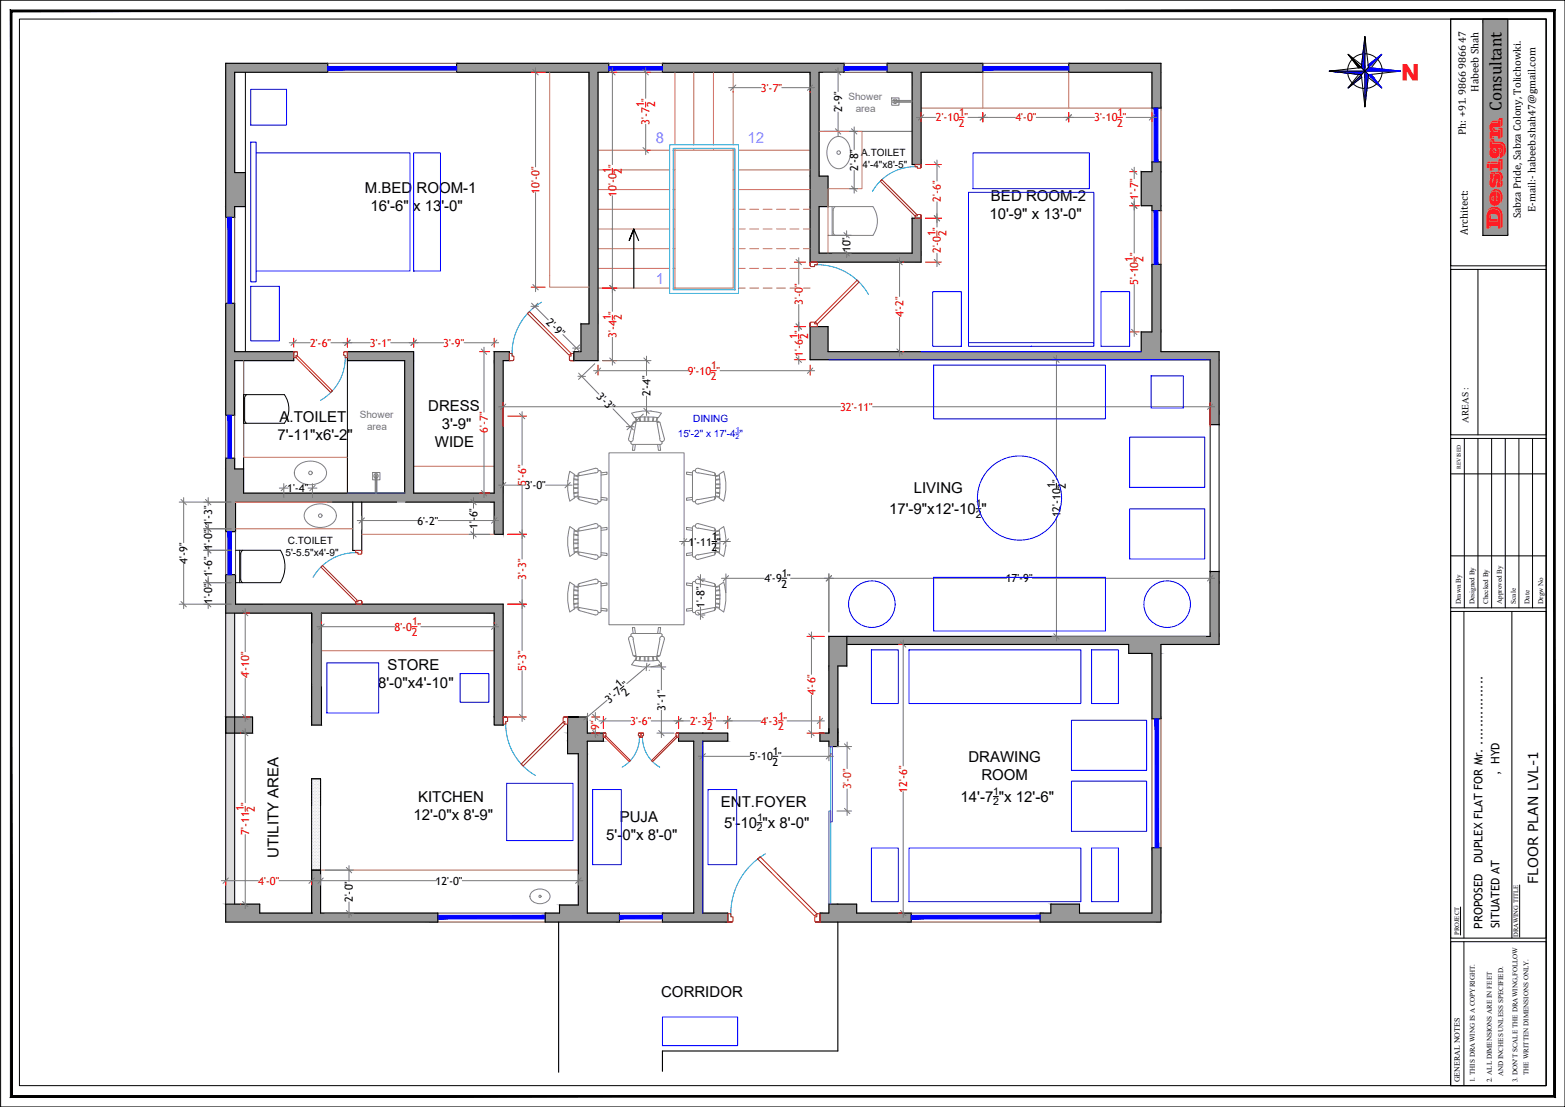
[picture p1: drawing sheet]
<svg xmlns="http://www.w3.org/2000/svg" width="420mm" height="297mm" viewBox="0 0 420 297" stroke-linecap="round" stroke-linejoin="round" font-family="sans-serif">
<defs><g id="words">
<text font-size="6" fill="#f00" x="381.2" y="17.3" transform="rotate(180 381.2 17.3)">N</text>
<text font-size="5.5" fill="#f00" x="402.8" y="61.4" transform="rotate(-90 402.8 61.4)">Design</text>
<text font-size="4.6" x="403.1" y="29.8" transform="rotate(-90 403.1 29.8)">Consultant</text>
<g font-size="4" fill="#f0f">
<text x="176.1" y="38.3">8</text>
<text x="200.7" y="38.3">12</text>
<text x="176.1" y="76.3">1</text>
</g>
<g font-size="4">
<text x="98" y="51.9">M.BED ROOM-1</text>
<text x="266.1" y="53.8">BED ROOM-2</text>
<text x="99.5" y="56.7">16'-6&quot; x 13'-0&quot;</text>
<text x="265.6" y="58.6">10'-9&quot; x 13'-0&quot;</text>
<text x="75" y="113.1">A.TOILET</text>
<text x="115" y="110.3">DRESS</text>
<text x="74.5" y="118">7'-11&quot;x6'-2&quot;</text>
<text x="116.8" y="120">WIDE</text>
<text x="118.6" y="115.1">3'-9&quot;</text>
<text x="238.7" y="137.9">17'-9&quot;x12'-10 &quot;</text>
<text x="245.3" y="132.2">LIVING</text>
<text x="104.1" y="179.7">STORE</text>
<text x="101.5" y="184.5">8'-0&quot;x4'-10&quot;</text>
<text x="260" y="204.5">DRAWING</text>
<text x="263.5" y="209.4">ROOM</text>
<text x="112.2" y="215.3">KITCHEN</text>
<text x="257.9" y="215.2">14'-7 &quot;x 12'-6&quot;</text>
<text x="111" y="220.1">12'-0&quot;x 8'-9&quot;</text>
<text x="166.4" y="220.6">PUJA</text>
<text x="193.5" y="216.4">ENT.FOYER</text>
<text x="162.7" y="225.4">5'-0&quot;x 8'-0&quot;</text>
<text x="194.4" y="222.2">5'-10 &quot;x 8'-0&quot;</text>
<text x="74.8" y="230.2" transform="rotate(-90 74.8 230.2)">UTILITY AREA</text>
<text x="177.5" y="267.4">CORRIDOR</text>
</g>
<text font-size="3.7" x="412.9" y="237.2" transform="rotate(-90 412.9 237.2)">FLOOR PLAN LVL-1</text>
<g font-size="3.2">
<text x="402.6" y="208.1" transform="rotate(-90 402.6 208.1)">, HYD</text>
<text x="398" y="231.6" transform="rotate(-90 398 231.6)">DUPLEX FLAT FOR Mr. ................</text>
<text x="398" y="249.2" transform="rotate(-90 398 249.2)">PROPOSED</text>
<text x="402.6" y="249.1" transform="rotate(-90 402.6 249.1)">SITUATED AT</text>
</g>
<g font-size="3" fill="#f00">
<text x="173" y="28.7" transform="rotate(-90 173 28.7)">1</text>
<text x="175.9" y="28.8" transform="rotate(-90 175.9 28.8)">2</text>
<text x="204.3" y="24.6">3'-7&quot;</text>
<text x="174.4" y="33.4" transform="rotate(-90 174.4 33.4)">3'-7 &quot;</text>
<text x="251.3" y="32.6">2'-10 &quot;</text>
<text x="257.4" y="34">2</text>
<text x="257.5" y="31.1">1</text>
<text x="272.6" y="32.6">4'-0&quot;</text>
<text x="293.8" y="32.6">3'-10 &quot;</text>
<text x="299.9" y="34">2</text>
<text x="300" y="31.1">1</text>
<text x="164" y="46.5" transform="rotate(-90 164 46.5)">1</text>
<text x="165.5" y="45.1" transform="rotate(-90 165.5 45.1)">&quot;</text>
<text x="166.9" y="46.6" transform="rotate(-90 166.9 46.6)">2</text>
<text x="144.8" y="51.9" transform="rotate(-90 144.8 51.9)">10'-0&quot;</text>
<text x="165.5" y="52.8" transform="rotate(-90 165.5 52.8)">10'-0</text>
<text x="305.6" y="53.6" transform="rotate(-90 305.6 53.6)">1'-7&quot;</text>
<text x="252.6" y="54.2" transform="rotate(-90 252.6 54.2)">2'-6&quot;</text>
<text x="251.2" y="63.3" transform="rotate(-90 251.2 63.3)">1</text>
<text x="254.1" y="63.4" transform="rotate(-90 254.1 63.4)">2</text>
<text x="252.6" y="68" transform="rotate(-90 252.6 68)">2'-0 &quot;</text>
<text x="304.1" y="70.2" transform="rotate(-90 304.1 70.2)">1</text>
<text x="307" y="70.3" transform="rotate(-90 307 70.3)">2</text>
<text x="305.6" y="76.5" transform="rotate(-90 305.6 76.5)">5'-10 &quot;</text>
<text x="215.5" y="81.8" transform="rotate(-90 215.5 81.8)">3'-0&quot;</text>
<text x="164" y="85.9" transform="rotate(-90 164 85.9)">1</text>
<text x="166.9" y="86" transform="rotate(-90 166.9 86)">2</text>
<text x="242.6" y="85.1" transform="rotate(-90 242.6 85.1)">4'-2&quot;</text>
<text x="83.2" y="93">2'-6&quot;</text>
<text x="99.3" y="93">3'-1&quot;</text>
<text x="119" y="93">3'-9&quot;</text>
<text x="165.5" y="90.6" transform="rotate(-90 165.5 90.6)">3'-4 &quot;</text>
<text x="214.1" y="91" transform="rotate(-90 214.1 91)">1</text>
<text x="215.5" y="95.7" transform="rotate(-90 215.5 95.7)">1'-6 &quot;</text>
<text x="217" y="91.1" transform="rotate(-90 217 91.1)">2</text>
<text x="184.7" y="100.5">9'-10 &quot;</text>
<text x="190.9" y="102">2</text>
<text x="191" y="99.1">1</text>
<text x="225.6" y="110.2">32'-11&quot;</text>
<text x="131" y="116.2" transform="rotate(-90 131 116.2)">6'-7&quot;</text>
<text x="141.2" y="130.4" transform="rotate(-90 141.2 130.4)">5'-6&quot;</text>
<text x="141.2" y="155.6" transform="rotate(-90 141.2 155.6)">3'-3&quot;</text>
<text x="110.6" y="167.8">1</text>
<text x="105.9" y="169.2">8'-0 &quot;</text>
<text x="110.6" y="170.7">2</text>
<text x="66.9" y="182" transform="rotate(-90 66.9 182)">4'-10&quot;</text>
<text x="141.2" y="180.1" transform="rotate(-90 141.2 180.1)">5'-3&quot;</text>
<text x="218.9" y="186.5" transform="rotate(-90 218.9 186.5)">4'-6&quot;</text>
<text x="160.9" y="195.8" transform="rotate(-90 160.9 195.8)">9&quot;</text>
<text x="169.2" y="194.5">3'-6&quot;</text>
<text x="185.3" y="194.5">2'-3 &quot;</text>
<text x="189.9" y="196">2</text>
<text x="190" y="193.1">1</text>
<text x="204.3" y="194.5">4'-3 &quot;</text>
<text x="208.9" y="196">2</text>
<text x="209" y="193.1">1</text>
<text x="243.5" y="212.7" transform="rotate(-90 243.5 212.7)">12'-6&quot;</text>
<text x="65.5" y="217.7" transform="rotate(-90 65.5 217.7)">1</text>
<text x="68.4" y="217.8" transform="rotate(-90 68.4 217.8)">2</text>
<text x="66.9" y="224" transform="rotate(-90 66.9 224)">7'-11 &quot;</text>
<text x="69.3" y="237.4">4'-0&quot;</text>
</g>
<g font-size="3">
<text x="226.1" y="30.1" transform="rotate(-90 226.1 30.1)">2'-9&quot;</text>
<text x="230.4" y="45.8" transform="rotate(-90 230.4 45.8)">2'-8&quot;</text>
<text x="228.4" y="67.7" transform="rotate(-90 228.4 67.7)">10&quot;</text>
<text x="146.4" y="86.6" transform="rotate(45 146.4 86.6)">2'-9&quot;</text>
<text x="159.9" y="106.4" transform="rotate(46 159.9 106.4)">3'-3&quot;</text>
<text x="174.7" y="106.3" transform="rotate(-90 174.7 106.3)">2'-4&quot;</text>
<text x="140.9" y="131.3">3'-0&quot;</text>
<text x="283.2" y="131" transform="rotate(-90 283.2 131)">1</text>
<text x="286.1" y="131.1" transform="rotate(-90 286.1 131.1)">2</text>
<text x="77.1" y="132.1">1'-4&quot;</text>
<text x="57" y="141.2" transform="rotate(-90 57 141.2)">1'-3&quot;</text>
<text x="112.1" y="140.7">6'-2&quot;</text>
<text x="128.2" y="142" transform="rotate(-90 128.2 142)">1'-6&quot;</text>
<text x="284.7" y="138.8" transform="rotate(-90 284.7 138.8)">12'-10 &quot;</text>
<text x="184.9" y="146.4">1'-11</text>
<text x="191" y="147.8">2</text>
<text x="191.1" y="144.9">1</text>
<text x="192.5" y="146.4">&quot;</text>
<text x="50.4" y="151.2" transform="rotate(-90 50.4 151.2)">4'-9&quot;</text>
<text x="56.9" y="154.9" transform="rotate(-90 56.9 154.9)">1'-6&quot; 1'-0&quot;</text>
<text x="209.9" y="154.8">1</text>
<text x="205.2" y="156.2">4'-9 &quot;</text>
<text x="209.8" y="157.7">2</text>
<text x="270" y="156.2">17'-9&quot;</text>
<text x="57" y="162.2" transform="rotate(-90 57 162.2)">1'-0&quot;</text>
<text x="189.1" y="163.1" transform="rotate(-90 189.1 163.1)">1'-8&quot;</text>
<text x="166.2" y="184.6" transform="rotate(-40 166.2 184.6)">1</text>
<text x="163.6" y="188.8" transform="rotate(-40 163.6 188.8)">3'-7 &quot;</text>
<text x="168" y="186.9" transform="rotate(-40 168 186.9)">2</text>
<text x="178.6" y="190.7" transform="rotate(-90 178.6 190.7)">3'-1&quot;</text>
<text x="207.5" y="202.6">1</text>
<text x="201.2" y="204">5'-10 &quot;</text>
<text x="207.4" y="205.5">2</text>
<text x="117" y="237.4">12'-0&quot;</text>
<text x="94.8" y="242.1" transform="rotate(-90 94.8 242.1)">2'-0&quot;</text>
</g>
<text font-size="3" fill="#ff003f" x="228.5" y="211.8" transform="rotate(-90 228.5 211.8)">3'-0&quot;</text>
<g font-size="2.9">
<text x="396.9" y="24.6" transform="rotate(-90 396.9 24.6)">Habeeb Shah</text>
<text x="393.6" y="36.1" transform="rotate(-90 393.6 36.1)">Ph: +91. 9866 9866 47</text>
<text x="408.3" y="58.6" transform="rotate(-90 408.3 58.6)">Sabza Pride, Sabza Colony, Tolichowki.</text>
<text x="412.2" y="56.8" transform="rotate(-90 412.2 56.8)">E-mail:- habeeb.shah47@gmail.com</text>
<text x="394.1" y="63" transform="rotate(-90 394.1 63)">Architect:</text>
</g>
<g font-size="2.8">
<text x="262" y="136.2">1</text>
<text x="261.9" y="138.9">2</text>
<text x="266.7" y="213.4">1</text>
<text x="203.2" y="220.4">1</text>
<text x="266.6" y="216.1">2</text>
<text x="203.2" y="223.1">2</text>
</g>
<g font-size="2.7" fill="#767676">
<text x="227.8" y="27">Shower</text>
<text x="229.7" y="30.2">area</text>
<text x="96.6" y="112.2">Shower</text>
<text x="98.5" y="115.4">area</text>
</g>
<g font-size="2.7">
<text x="231.2" y="41.7">A.TOILET</text>
<text x="231.6" y="45">4'-4&quot;x8'-5&quot;</text>
<text x="76.6" y="149.2">5'-5.5&quot;x4'-9&quot;</text>
<text x="77.3" y="146">C.TOILET</text>
</g>
<g font-size="2.7" fill="#00f">
<text x="186.1" y="113.3">DINING</text>
<text x="182" y="117.1">15'-2&quot; x 17'-4 &quot;</text>
</g>
<text font-size="2.5" x="394.3" y="113.5" transform="rotate(-90 394.3 113.5)">AREAS :</text>
<text font-size="2.1" x="391.9" y="290.4" transform="rotate(-90 391.9 290.4)">GENERAL NOTES</text>
<g font-size="1.9" fill="#00f">
<text x="197.5" y="117.7">2</text>
<text x="197.5" y="115.9">1</text>
</g>
<g font-size="1.9">
<text x="407" y="162" transform="rotate(-90 407 162)">Scale</text>
<text x="410.6" y="162" transform="rotate(-90 410.6 162)">Date</text>
<text x="414.3" y="162" transform="rotate(-90 414.3 162)">Drgw No</text>
<text x="392.2" y="162.1" transform="rotate(-90 392.2 162.1)">Drawn By</text>
<text x="395.9" y="162.1" transform="rotate(-90 395.9 162.1)">Designed By</text>
<text x="399.5" y="162.1" transform="rotate(-90 399.5 162.1)">Checked By</text>
<text x="403.2" y="162.1" transform="rotate(-90 403.2 162.1)">Approved By</text>
<text x="396" y="290.4" transform="rotate(-90 396 290.4)">1. THIS DRAWING IS A COPYRIGHT.</text>
<text x="400.6" y="290.3" transform="rotate(-90 400.6 290.3)">2. ALL DIMENSIONS ARE IN FEET</text>
<text x="403.6" y="288.8" transform="rotate(-90 403.6 288.8)">AND INCHES UNLESS SPECIFIED.</text>
<text x="407.4" y="290.4" transform="rotate(-90 407.4 290.4)">3. DON'T SCALE THE DRAWING,FOLLOW</text>
<text x="410.3" y="288.5" transform="rotate(-90 410.3 288.5)">THE WRITTEN DIMENSIONS ONLY.</text>
</g>
<g font-size="1.8">
<text x="391.7" y="250.9" transform="rotate(-90 391.7 250.9)">PROJECT</text>
<text x="407.6" y="251.5" transform="rotate(-90 407.6 251.5)">DRAWING TITLE</text>
</g>
<text font-size="1.5" x="392.2" y="125.8" transform="rotate(-90 392.2 125.8)">REVISED</text>
</g></defs>
<!-- layer: wall hatch -->
<g fill="#989898" stroke="#989898" stroke-width=".27">
<path d="M60.6 17l27.4 2.4v-2.4zM60.6 17l27.4 2.4h-27.4z"/>
<path d="M60.6 19.4l2.4 26.9v-26.9zM60.6 19.4l2.4 26.9h-2.4z"/>
<path d="M60.6 46.3l5.3 9.1v-9.1zM60.6 46.3l5.3 9.1h-5.3z"/>
<path d="M60.6 55.4l2.4 2.9v-2.9zM60.6 55.4l2.4 2.9h-2.4z"/>
<path d="M324.9 153.3l2.4 2.9v-2.9zM324.9 153.3l2.4 2.9h-2.4z"/>
<path d="M324.9 156.2l2.4 14.6v-14.6zM324.9 156.2l2.4 14.6h-2.4z"/>
<path d="M227.3 170.8l100 2.1v-2.1zM227.3 170.8l100 2.1h-100z"/>
<path d="M303 172.9l8.7 2.4v-2.4zM303 172.9l8.7 2.4h-8.7z"/>
<path d="M309.3 175.3l2.4 17.6v-17.6zM309.3 175.3l2.4 17.6h-2.4z"/>
<path d="M309.3 227.5l2.4 17.5v-17.5zM309.3 227.5l2.4 17.5h-2.4z"/>
<path d="M282.1 242.6l7.7 2.4v-2.4zM282.1 242.6l7.7 2.4h-7.7z"/>
<path d="M279.2 245l32.5 2.4v-2.4zM279.2 245l32.5 2.4h-32.5z"/>
<path d="M222.5 242.6l2.4 2.4v-2.4zM222.5 242.6l2.4 2.4h-2.4z"/>
<path d="M220.1 245l24.5 2.4v-2.4zM220.1 245l24.5 2.4h-24.5z"/>
<path d="M188.7 196.7l6.7 2.2v-2.2zM188.7 196.7l6.7 2.2h-6.7z"/>
<path d="M182.2 196.7l6.5 2.2v-2.2zM182.2 196.7l6.5 2.2h-6.5z"/>
<path d="M186.3 198.9l2.4 46.1v-46.1zM186.3 198.9l2.4 46.1h-2.4z"/>
<path d="M177.8 245l17.6 2.4v-2.4zM177.8 245l17.6 2.4h-17.6z"/>
<path d="M152.4 192.4l5.3 4.3v-4.3zM152.4 192.4l5.3 4.3h-5.3z"/>
<path d="M152.4 196.7l9.6 2.2v-2.2zM152.4 196.7l9.6 2.2h-9.6z"/>
<path d="M152.4 198.9l5.3 3.3v-3.3zM152.4 198.9l5.3 3.3h-5.3z"/>
<path d="M155.3 202.2l2.4 40.6v-40.6zM155.3 202.2l2.4 40.6h-2.4z"/>
<path d="M150.2 242.8l7.5 2.2v-2.2zM150.2 242.8l7.5 2.2h-7.5z"/>
<path d="M146.4 245l19.9 2.4v-2.4zM146.4 245l19.9 2.4h-19.9z"/>
<path d="M83.7 233.5l2.4 11.5v-11.5zM83.7 233.5l2.4 11.5h-2.4z"/>
<path d="M60.6 242.6l9.1 2.4v-2.4zM60.6 242.6l9.1 2.4h-9.1z"/>
<path d="M60.6 245l56.9 2.4v-2.4zM60.6 245l56.9 2.4h-56.9z"/>
<path d="M83.7 184.1l2.6 8.3v-8.3zM83.7 184.1l2.6 8.3h-2.6z"/>
<path d="M83.7 192.4l2.6 2.2v-2.2zM83.7 192.4l2.6 2.2h-2.6z"/>
<path d="M60.6 154.2l2.6 7.9v-7.9zM60.6 154.2l2.6 7.9h-2.6z"/>
<path d="M60.6 162.1l74.5 2.4v-2.4zM60.6 162.1l74.5 2.4h-74.5z"/>
<path d="M83.7 164.5l2.6 19.6v-19.6zM83.7 164.5l2.6 19.6h-2.6z"/>
<path d="M132.7 164.5l2.4 27.9v-27.9zM132.7 164.5l2.4 27.9h-2.4z"/>
<path d="M132.7 192.4l2.4 2.2v-2.2zM132.7 192.4l2.4 2.2h-2.4z"/>
<path d="M60.6 81.4l2.4 13v-13zM60.6 81.4l2.4 13h-2.4z"/>
<path d="M60.6 94.4l18.3 2.4v-2.4zM60.6 94.4l18.3 2.4h-18.3z"/>
<path d="M60.6 96.8l2.4 14.6v-14.6zM60.6 96.8l2.4 14.6h-2.4z"/>
<path d="M132.7 94.4l4.1 2.4v-2.4zM132.7 94.4l4.1 2.4h-4.1z"/>
<path d="M93.3 94.4l17.8 2.4v-2.4zM93.3 94.4l17.8 2.4h-17.8z"/>
<path d="M60.6 123l2.4 2.8v-2.8zM60.6 123l2.4 2.8h-2.4z"/>
<path d="M132.7 96.8l2.4 35.5v-35.5zM132.7 96.8l2.4 35.5h-2.4z"/>
<path d="M108.6 96.8l2.5 35.5v-35.5zM108.6 96.8l2.5 35.5h-2.5z"/>
<path d="M60.6 125.8l4.8 6.5v-6.5zM60.6 125.8l4.8 6.5h-4.8z"/>
<path d="M60.6 132.3l74.5 2.4v-2.4zM60.6 132.3l74.5 2.4h-74.5z"/>
<path d="M60.6 134.7l2.6 8v-8zM60.6 134.7l2.6 8h-2.6z"/>
<path d="M132.7 134.7l2.4 8.7v-8.7zM132.7 134.7l2.4 8.7h-2.4z"/>
<path d="M122.6 17l40.8 2.4v-2.4zM122.6 17l40.8 2.4h-40.8z"/>
<path d="M158.1 19.4l2.4 67.5v-67.5zM158.1 19.4l2.4 67.5h-2.4z"/>
<path d="M156 86.9l4.5 7.5v-7.5zM156 86.9l4.5 7.5h-4.5z"/>
<path d="M154.1 94.4l6.4 2.4v-2.4zM154.1 94.4l6.4 2.4h-6.4z"/>
<path d="M286.9 17l24.8 2.4v-2.4zM286.9 17l24.8 2.4h-24.8z"/>
<path d="M309.3 19.4l2.4 9.6v-9.6zM309.3 19.4l2.4 9.6h-2.4z"/>
<path d="M177.8 17l48.8 2.4v-2.4zM177.8 17l48.8 2.4h-48.8z"/>
<path d="M217.5 19.4l2.4 27.9v-27.9zM217.5 19.4l2.4 27.9h-2.4z"/>
<path d="M217.5 47.3l4.8 8.1v-8.1zM217.5 47.3l4.8 8.1h-4.8z"/>
<path d="M244.9 58.6l2.4 9.3v-9.3zM244.9 58.6l2.4 9.3h-2.4z"/>
<path d="M217.5 55.4l2.4 12.5v-12.5zM217.5 55.4l2.4 12.5h-2.4z"/>
<path d="M217.5 67.9l29.8 2.4v-2.4zM217.5 67.9l29.8 2.4h-29.8z"/>
<path d="M238.2 17l25.7 2.4v-2.4zM238.2 17l25.7 2.4h-25.7z"/>
<path d="M244.9 19.4l2.4 24.7v-24.7zM244.9 19.4l2.4 24.7h-2.4z"/>
<path d="M309.3 43.4l2.4 2.7v-2.7zM309.3 43.4l2.4 2.7h-2.4z"/>
<path d="M306.4 46.1l5.3 9.1v-9.1zM306.4 46.1l5.3 9.1h-5.3z"/>
<path d="M309.3 55.2l2.4 1.3v-1.3zM309.3 55.2l2.4 1.3h-2.4z"/>
<path d="M309.3 70.9l2.4 18.2v-18.2zM309.3 70.9l2.4 18.2h-2.4z"/>
<path d="M306.4 89.1l5.3 5.3v-5.3zM306.4 89.1l5.3 5.3h-5.3z"/>
<path d="M217.5 87.6l4.8 6.8v-6.8zM217.5 87.6l4.8 6.8h-4.8z"/>
<path d="M217.5 94.4l109.8 2.1v-2.1zM217.5 94.4l109.8 2.1h-109.8z"/>
<path d="M324.9 96.5l2.4 14.6v-14.6zM324.9 96.5l2.4 14.6h-2.4z"/>
<path d="M324.9 111.1l2.4 2.8v-2.8zM324.9 111.1l2.4 2.8h-2.4z"/>
<path d="M224.9 242.6l5.1 2.4v-2.4zM224.9 242.6l5.1 2.4h-5.1z"/>
<path d="M222.5 170.8l4.8 7.9v-7.9zM222.5 170.8l4.8 7.9h-4.8z"/>
<path d="M222.5 178.7l2.4 18v-18zM222.5 178.7l2.4 18h-2.4z"/>
<path d="M220.1 196.7l4.8 2.2v-2.2zM220.1 196.7l4.8 2.2h-4.8z"/>
<path d="M222.5 198.9l2.4 1.4v-1.4zM222.5 198.9l2.4 1.4h-2.4z"/>
<path d="M60.6 192.4l7.2 4.3v-4.3zM60.6 192.4l7.2 4.3h-7.2z"/>
</g>
<path d="M60.6 164.5l2.4 78.1v-78.1zM60.6 164.5l2.4 78.1h-2.4z" fill="#dcdcdc" stroke="#dcdcdc" stroke-width=".27"/>
<!-- layer: wall -->
<path d="M65.9 19.4v26.9M65.9 55.4v39M93.3 96.8v35.5M60.6 164.5v78.1M63 164.5v78.1M83.7 209h2.4v24.5h-2.4z" fill="none" stroke="#000" stroke-width=".27"/>
<!-- layer: window -->
<g fill="none" stroke="#724739" stroke-width=".27">
<path d="M88 17h34.6M88 19.4h34.6M163.4 17h14.4M163.4 19.4h14.4M226.6 17h11.6M226.6 19.4h11.6M263.9 17h23M263.9 19.4h23M309.3 29v14.4M311.7 29v14.4M60.6 58.3v23.1M63 58.3v23.1"/>
<path d="M309.3 56.5v14.4M311.7 56.5v14.4M60.6 111.4v11.6M63 111.4v11.6M60.6 142.7v11.5M63.2 142.7v11.5M86.3 164.5v19.6M309.3 192.9v34.6M311.7 192.9v34.6M117.5 245h28.9M117.5 247.4h28.9M166.3 245h11.5"/>
<path d="M166.3 247.4h11.5M244.6 245h34.6M244.6 247.4h34.6"/>
</g>
<g fill="#00f" stroke="#00f" stroke-width=".27">
<path d="M117.5 246.6h28.9v-1zM117.5 245.6h28.9l-28.9 1z"/>
<path d="M244.6 246.6h34.6v-1zM244.6 245.6h34.6l-34.6 1z"/>
<path d="M310.1 192.9v34.6h1zM310.1 192.9h1v34.6z"/>
<path d="M309.9 29l.9 14.4v-14.4zM309.9 29l.9 14.4h-.9z"/>
<path d="M309.9 56.5v14.4h.9zM309.9 56.5h.9v14.4z"/>
<path d="M61.2 58.3v23.1h1zM61.2 58.3h1v23.1z"/>
<path d="M88 18.8h34.6v-1zM88 17.8h34.6l-34.6 1z"/>
<path d="M61.2 111.4v11.6h1zM61.2 111.4h1v11.6z"/>
<path d="M166.3 245.6v1l11.5-1zM166.3 246.6l11.5-1v1z"/>
<path d="M61.2 142.7v11.5h1zM61.2 142.7h1v11.5z"/>
<path d="M263.9 18.8h23v-1zM263.9 17.8h23l-23 1z"/>
<path d="M226.6 18.8h11.6v-1zM226.6 17.8h11.6l-11.6 1z"/>
<path d="M163.4 18.8h14.4v-1zM163.4 17.8h14.4l-14.4 1z"/>
</g>
<!-- layer: wall -->
<g fill="none" stroke="#000" stroke-width=".3">
<path d="M60.6 17h27.4v2.4h-25v26.9h2.9v9.1h-2.9v2.9h-2.4zM122.6 17h40.8v2.4h-2.9v77.4h-6.4v-2.4h1.9v-7.5h2.1v-67.5h-35.5zM177.8 17h48.8v2.4h-6.7v27.9h2.4v8.1h-2.4v12.5h25v-9.3h2.4v11.7h-29.8v-50.9h-39.7zM238.2 17h25.7v2.4h-16.6v24.7h-2.4v-24.7h-6.7zM286.9 17h24.8v12h-2.4v-9.6h-22.4zM306.4 46.1h2.9v-2.7h2.4v13.1h-2.4v-1.3h-2.9zM171.5 64.5l-1.3-3.1-1.3 3.3 1.3-3.3v15.9M60.6 81.4h2.4v13h15.9v2.4h-15.9v14.6h-2.4zM65.4 96.8v35.5h43.2v-35.5h-15.3v-2.4h17.8v37.9h21.6v-37.9h4.1v2.4h-1.7v46.6h-2.4v-8.7h-23.8M217.5 87.6h4.8v6.8h84.1v-5.3h2.9v-18.2h2.4v23.5h15.6v19.5h-2.4v-17.4h-107.4zM65.4 125.8h-2.4v-2.8h-2.4v19.7h2.6v-8h43.3M94.7 134.7v13h2.4v-13"/>
<path d="M60.6 154.2h2.6v7.9h71.9v32.5h-2.4v-30.1h-46.4v30.1h-2.6v-30.1h-23.1zM227.3 170.8v7.9h-2.4v21.6h-2.4v-1.4h-2.4v-2.2h2.4v-25.9h102.4v-17.5h2.4v19.6h-15.6v20h-2.4v-17.6h-6.3v-2.4h-75.7M60.6 192.4h7.2v4.3h-7.2zM152.4 192.4v9.8h2.9v40.6h-5.1v2.2h-3.8v2.4h19.9v-2.4h-8.6v-46.1h4.3v-2.2h-4.3v-4.3h-5.3h2.9M182.2 196.7h13.2v2.2h-6.7v46.1h6.7v2.4h-17.6v-2.4h8.5v-46.1h-4.1zM83.7 245v-11.5h2.4v11.5h31.4v2.4h-56.9v-4.8h9.1v2.4h14.2M150 247.4v40.3M220.1 245h2.4v-2.4h7.5v2.4h14.6v2.4h-24.5zM224.9 247.4v34.6h-47.1v5.5M279.2 245h2.9v-2.4h7.7v2.4h19.5v-17.5h2.4v19.9h-32.5z"/>
</g>
<path d="M147.6 19.4v54.5M263.9 19.4v9.6M286.9 19.4v9.6M247.3 29h62M93.3 120.8v11.5M111.1 125.1h21.6M86.3 174.6h46.4M86.1 233.5h69.2" fill="none" stroke="#b8735c" stroke-width=".27"/>
<path d="M219.9 35.3h25" fill="none" stroke="#767676" stroke-width=".3"/>
<!-- layer: STEP -->
<g fill="none" stroke="#b8735c" stroke-width=".27">
<path d="M181.2 19.4v19.5M186.3 19.4v19.5M191.5 19.4v19.5M196.8 19.4v19.5M181.2 39.8v37.5M186.3 39.8v.5M191.5 39.8v.5M196.8 39.8v37.5h-16.1M160.5 40.3h19.3M160.5 45.6h19.3M160.5 50.9h19.3M160.5 56.2h19.3"/>
<path d="M180.7 40.3h16.6M180.7 45.6h.5M180.7 50.9h.5M180.7 56.2h.5M196.8 45.6h.5M196.8 50.9h.5M196.8 56.2h.5M198.3 40.3h19.2M198.3 45.6h19.2M198.3 50.9h19.2M198.3 56.2h1.8M201.3 56.2h2.4"/>
<path d="M204.9 56.2h2.4M208.5 56.2h2.4M212.1 56.2h2.4M215.7 56.2h1.8M160.5 61.4h19.3M160.5 66.7h19.3M160.5 72h19.3M160.5 77.3h19.3M180.7 61.4h.5M180.7 66.7h.5M180.7 72h.5M196.8 61.4h.5"/>
<path d="M196.8 66.7h.5M198.3 61.4h1.8M198.3 66.7h1.8M198.3 72h1.8M198.3 77.3h1.8M201.3 61.4h2.4M201.3 66.7h2.4M201.3 72h2.4M201.3 77.3h2.4M204.9 61.4h2.4M204.9 66.7h2.4M204.9 72h2.4"/>
<path d="M204.9 77.3h2.4M208.5 61.4h2.4M208.5 66.7h2.4M208.5 72h2.4M208.5 77.3h2.4M212.1 61.4h2.4M212.1 66.7h2.4M212.1 72h2.4M212.1 77.3h2.4M215.7 61.4h1.8M215.7 66.7h1.8M215.7 72h1.8"/>
<path d="M215.7 77.3h1.8M63.2 134.7h26M87.7 134.7h-24.5h24.5M63.2 141.9h31.5M97.1 143.4h35.6"/>
</g>
<!-- layer: window -->
<path d="M324.9 113.9v39.4M327.3 113.9v39.4" fill="none" stroke="#000" stroke-width=".27"/>
<!-- layer: wall hatch -->
<g fill="none" stroke="#e2e3e4" stroke-width=".27">
<path d="M83.7 209.7h.3M83.7 210.5h.3M83.7 211.3h.3M83.7 212h.3M83.7 212.8h.3M83.7 213.5h.3M83.7 214.3h.3M83.7 215.1h.3M83.7 215.8h.3M83.7 216.6h.3M83.7 217.4h.3M83.7 218.1h.3"/>
<path d="M83.7 218.9h.3M83.7 219.6h.3M84 209.3h.4M84 210.1h.4M84 210.9h.4M84 211.6h.4M84 212.4h.4M84 213.2h.4M84 213.9h.4M84 214.7h.4M84 215.4h.4M84 216.2h.4"/>
<path d="M84 217h.4M84 217.7h.4M84 218.5h.4M84 219.3h.4M84.4 209.7h.3M84.4 210.5h.3M84.4 211.3h.3M84.4 212h.3M84.4 212.8h.3M84.4 213.5h.3M84.4 214.3h.3M84.4 215.1h.3"/>
<path d="M84.4 215.8h.3M84.4 216.6h.3M84.4 217.4h.3M84.4 218.1h.3M84.4 218.9h.3M84.4 219.6h.3M84.7 209.3h.4M84.7 210.1h.4M84.7 210.9h.4M84.7 211.6h.4M84.7 212.4h.4M84.7 213.2h.4"/>
<path d="M84.7 213.9h.4M84.7 214.7h.4M84.7 215.4h.4M84.7 216.2h.4M84.7 217h.4M84.7 217.7h.4M84.7 218.5h.4M84.7 219.3h.4M85.1 209.7h.4M85.1 210.5h.4M85.1 211.3h.4M85.1 212h.4"/>
<path d="M85.1 212.8h.4M85.1 213.5h.4M85.1 214.3h.4M85.1 215.1h.4M85.1 215.8h.4M85.1 216.6h.4M85.1 217.4h.4M85.1 218.1h.4M85.1 218.9h.4M85.1 219.6h.4M85.5 209.3h.4M85.5 210.1h.4"/>
<path d="M85.5 210.9h.4M85.5 211.6h.4M85.5 212.4h.4M85.5 213.2h.4M85.5 213.9h.4M85.5 214.7h.4M85.5 215.4h.4M85.5 216.2h.4M85.5 217h.4M85.5 217.7h.4M85.5 218.5h.4M85.5 219.3h.4"/>
<path d="M85.9 209.7h.2M85.9 210.5h.2M85.9 211.3h.2M85.9 212h.2M85.9 212.8h.2M85.9 213.5h.2M85.9 214.3h.2M85.9 215.1h.2M85.9 215.8h.2M85.9 216.6h.2M85.9 217.4h.2M85.9 218.1h.2"/>
<path d="M85.9 218.9h.2M85.9 219.6h.2M83.7 220.4h.3M83.7 221.2h.3M83.7 221.9h.3M83.7 222.7h.3M83.7 223.5h.3M83.7 224.2h.3M83.7 225h.3M83.7 225.7h.3M83.7 226.5h.3M83.7 227.3h.3"/>
<path d="M83.7 228h.3M83.7 228.8h.3M83.7 229.6h.3M83.7 230.3h.3M83.7 231.1h.3M83.7 231.9h.3M83.7 232.6h.3M83.7 233.4h.3M84 220h.4M84 220.8h.4M84 221.6h.4M84 222.3h.4"/>
<path d="M84 223.1h.4M84 223.8h.4M84 224.6h.4M84 225.4h.4M84 226.1h.4M84 226.9h.4M84 227.7h.4M84 228.4h.4M84 229.2h.4M84 229.9h.4M84 230.7h.4M84 231.5h.4"/>
<path d="M84 232.2h.4M84 233h.4M84.4 220.4h.3M84.4 221.2h.3M84.4 221.9h.3M84.4 222.7h.3M84.4 223.5h.3M84.4 224.2h.3M84.4 225h.3M84.4 225.7h.3M84.4 226.5h.3M84.4 227.3h.3"/>
<path d="M84.4 228h.3M84.4 228.8h.3M84.4 229.6h.3M84.4 230.3h.3M84.4 231.1h.3M84.4 231.9h.3M84.4 232.6h.3M84.4 233.4h.3M84.7 220h.4M84.7 220.8h.4M84.7 221.6h.4M84.7 222.3h.4"/>
<path d="M84.7 223.1h.4M84.7 223.8h.4M84.7 224.6h.4M84.7 225.4h.4M84.7 226.1h.4M84.7 226.9h.4M84.7 227.7h.4M84.7 228.4h.4M84.7 229.2h.4M84.7 229.9h.4M84.7 230.7h.4M84.7 231.5h.4"/>
<path d="M84.7 232.2h.4M84.7 233h.4M85.1 220.4h.4M85.1 221.2h.4M85.1 221.9h.4M85.1 222.7h.4M85.1 223.5h.4M85.1 224.2h.4M85.1 225h.4M85.1 225.7h.4M85.1 226.5h.4M85.1 227.3h.4"/>
<path d="M85.1 228h.4M85.1 228.8h.4M85.1 229.6h.4M85.1 230.3h.4M85.1 231.1h.4M85.1 231.9h.4M85.1 232.6h.4M85.1 233.4h.4M85.5 220h.4M85.5 220.8h.4M85.5 221.6h.4M85.5 222.3h.4"/>
<path d="M85.5 223.1h.4M85.5 223.8h.4M85.5 224.6h.4M85.5 225.4h.4M85.5 226.1h.4M85.5 226.9h.4M85.5 227.7h.4M85.5 228.4h.4M85.5 229.2h.4M85.5 229.9h.4M85.5 230.7h.4M85.5 231.5h.4"/>
<path d="M85.5 232.2h.4M85.5 233h.4M85.9 220.4h.2M85.9 221.2h.2M85.9 221.9h.2M85.9 222.7h.2M85.9 223.5h.2M85.9 224.2h.2M85.9 225h.2M85.9 225.7h.2M85.9 226.5h.2M85.9 227.3h.2"/>
<path d="M85.9 228h.2M85.9 228.8h.2M85.9 229.6h.2M85.9 230.3h.2M85.9 231.1h.2M85.9 231.9h.2M85.9 232.6h.2M85.9 233.4h.2"/>
</g>
<!-- layer: STEP -->
<path d="M179.8 38.9h18.5v39.8h-18.5zM180.7 39.8h16.6v38h-16.6z" fill="none" stroke="#00a5dd" stroke-width=".27"/>
<!-- layer: doors -->
<g fill="#b82e00" stroke="#b82e00" stroke-width=".27">
<circle cx="154.1" cy="96.8" r=".04"/>
<circle cx="247.3" cy="58.6" r=".04"/>
<circle cx="217.5" cy="87.6" r=".04"/>
<circle cx="78.9" cy="94.4" r=".04"/>
<circle cx="97.1" cy="162.1" r=".04"/>
<circle cx="220.1" cy="247.4" r=".04"/>
<circle cx="152.4" cy="192.4" r=".04"/>
<circle cx="182.2" cy="196.7" r=".04"/>
<circle cx="162" cy="196.7" r=".04"/>
</g>
<g fill="none" stroke="#008ab8" stroke-width=".27">
<path d="M234.3 51.2l-.1 .2M234.5 50.8l-.1 .3M234.8 50.5l-.2 .2M235.1 50.1l-.2 .2M235.3 49.7l-.2 .3M235.6 49.4l-.2 .2M235.9 49l-.2 .3M236.2 48.7l-.2 .2M236.5 48.4l-.2 .2M236.9 48.1l-.2 .2M237.2 47.8l-.2 .2M237.6 47.5l-.3 .2"/>
<path d="M237.9 47.2l-.2 .2M238.3 47l-.2 .2M238.7 46.7l-.3 .2M239.1 46.5l-.3 .2M239.5 46.3l-.3 .1M239.9 46.1l-.3 .1M240.3 45.9l-.3 .1M240.7 45.7l-.3 .1M241.1 45.6l-.3 .1M241.5 45.4l-.3 .1M242 45.3l-.3 .1M242.4 45.2h-.3"/>
<path d="M242.8 45l-.3 .1M243.3 45h-.3M243.7 44.9h-.3M244.2 44.8l-.3 .1M244.6 44.8h-.3M245.1 44.7l-.3 .1M245.5 44.7h-.3M245.7 44.7h.3M246.1 44.7h.2M219 71l-.3 .1M219.1 71h.3M219.6 71h.3"/>
<path d="M220 71.1h.3M220.5 71.1h.3M220.9 71.1h.3M221.4 71.2h.2M221.8 71.2l.3 .1M222.2 71.3h.3M222.7 71.4h.3M223.1 71.5l.3 .1M223.6 71.6l.2 .1M224 71.7l.3 .1M224.4 71.9h.3M224.8 72l.3 .1"/>
<path d="M225.3 72.2l.2 .1M225.7 72.3l.3 .1M226.1 72.5l.3 .1M226.5 72.7l.3 .1M226.9 72.9l.3 .2M227.3 73.1l.3 .2M227.7 73.4l.2 .1M228.1 73.6l.2 .2M228.4 73.9l.3 .1M228.8 74.1l.2 .2M229.2 74.4l.2 .2M229.5 74.7l.2 .2"/>
<path d="M229.9 75l.2 .2M230.2 75.3l.2 .2M230.5 75.6l.2 .2M230.8 75.9l.2 .2M231.1 76.2l.2 .3M231.4 76.6l.2 .2M231.7 76.9l.2 .2M232 77.3l.2 .2M232.3 77.6l.2 .3M232.5 78l.2 .2M232.8 78.4l.1 .2M233 78.8l.2 .2"/>
<path d="M92.1 99.7v.3M92.3 99.3l-.1 .2M92.4 98.8l-.1 .3M92.5 98.4l-.1 .3M92.5 97.9v.3M92.6 97.5v.3M92.6 97v.3M92.7 96.6v.3M92.7 95.4v.1M92.7 96.1v.3M92.7 95.7v.3M137.5 94.8v.4"/>
<path d="M137.5 94.4v.3M137.5 95.3v.3M137.5 94v.3M137.5 93.5v.3M137.6 93.1l-.1 .3M137.6 92.6v.3M137.7 92.2l-.1 .3M137.8 91.7l-.1 .3M137.9 91.3l-.1 .3M138 90.8l-.1 .3M138.1 90.4l-.1 .3M138.2 90l-.1 .3"/>
<path d="M138.4 89.6l-.1 .2M138.5 89.1l-.1 .3M138.7 88.7l-.1 .3M138.9 88.3l-.1 .3M139.1 87.9l-.2 .3M139.3 87.5l-.2 .3M139.5 87.1l-.2 .3M139.7 86.7l-.1 .3M139.9 86.3l-.1 .3M140.2 85.9l-.2 .3M140.5 85.6l-.2 .2M140.7 85.2l-.2 .3"/>
<path d="M141 84.9l-.2 .2M141.3 84.5l-.2 .2M141.6 84.2l-.2 .2M141.9 83.8l-.2 .3M142.2 83.5l-.2 .2M142.5 83.2l-.2 .2M142.9 82.9l-.3 .2M143.2 82.6l-.2 .2M143.6 82.3l-.3 .2M143.9 82.1l-.2 .1M144.3 81.8l-.3 .2M144.7 81.6l-.3 .1"/>
<path d="M145 81.3l-.2 .2M145.4 81.1l-.2 .1M86.2 107.3l-.1 .1M86.6 107.1l-.3 .2M87 106.9l-.3 .1M87.3 106.6l-.2 .2M87.7 106.3l-.2 .2M88 106l-.2 .2M88.4 105.7l-.3 .2M88.7 105.4l-.2 .2M89 105.1l-.2 .2M89.3 104.8l-.2 .2"/>
<path d="M89.6 104.4l-.2 .3M89.9 104.1l-.2 .2M90.2 103.7l-.2 .3M90.4 103.3l-.1 .3M90.7 103l-.2 .2M90.9 102.6l-.1 .2M91.1 102.2l-.1 .3M91.3 101.8l-.1 .3M91.5 101.4l-.1 .3M91.7 101l-.1 .2M91.9 100.5l-.1 .3M92 100.1l-.1 .3"/>
<path d="M84.1 154.8v.1M84.4 154.4l-.2 .2M84.6 154l-.1 .3M84.9 153.6l-.2 .3M85.2 153.3l-.2 .2M85.4 152.9l-.1 .3M85.7 152.6l-.2 .2M86.1 152.3l-.3 .2M86.4 152l-.2 .2M86.7 151.7l-.2 .2M87 151.4l-.2 .1M87.4 151.1l-.2 .2"/>
<path d="M87.8 150.8l-.3 .2M88.1 150.5l-.2 .2M88.5 150.3l-.2 .2M88.9 150.1l-.3 .1M89.3 149.9l-.3 .1M89.7 149.6l-.3 .2M90.1 149.4l-.3 .2M90.5 149.3l-.3 .1M90.9 149.1l-.2 .1M91.4 149l-.3 .1M91.8 148.8l-.3 .1M92.2 148.7l-.3 .1"/>
<path d="M92.7 148.6l-.3 .1M93.1 148.5l-.3 .1M93.5 148.4l-.3 .1M94 148.4h-.3M94.4 148.3l-.3 .1M94.9 148.3h-.3M95.3 148.3h-.3M95.5 148.3h.3M95.9 148.3h.2M135.8 194.5v.3M135.8 194v.3M135.8 194.9v.3"/>
<path d="M135.8 193.6v.3M135.8 195.4v.3M135.9 195.8v.3M135.9 196.2v.4M136 196.7v.3M136 197.1l.1 .3M136.1 197.6l.1 .3M136.2 198l.1 .3M136.3 198.5l.1 .2M136.5 198.9v.3M136.6 199.3l.1 .3M136.7 199.7l.1 .3"/>
<path d="M171.5 199.6l-.1 .3M171.6 199.2l-.1 .3M171.6 198.7v.3M171.7 198.3l-.1 .3M171.7 197.4v.3M171.7 197.8v.3M172.5 197.8v.3M172.5 197.4v.3M172.5 198.3v.3M172.5 198.7l.1 .3M172.6 199.2v.3M172.7 199.6v.3"/>
<path d="M136.9 200.2l.1 .2M137.1 200.6l.1 .3M137.3 201l.1 .3M137.5 201.4l.1 .3M137.7 201.8l.1 .3M137.9 202.2l.1 .3M138.1 202.6l.2 .2M138.4 203l.1 .2M138.6 203.3l.2 .3M138.9 203.7l.1 .2M139.1 204.1l.2 .2M139.4 204.4l.2 .2"/>
<path d="M139.7 204.8l.2 .2M140 205.1l.2 .2M140.3 205.4l.2 .2M140.6 205.7l.3 .2M141 206l.2 .2M141.3 206.3l.2 .2M141.7 206.6l.2 .2M142 206.9l.2 .2M142.4 207.2l.2 .2M142.7 207.4l.3 .2M143.1 207.7l.3 .1M143.5 207.9l.2 .2"/>
<path d="M167.3 205.7l-.3 .2M167.6 205.5l-.2 .1M168 205.2l-.2 .2M168.3 204.9l-.2 .2M168.7 204.6l-.2 .2M169 204.3l-.2 .2M169.3 204l-.2 .2M169.6 203.7l-.2 .2M169.9 203.3l-.2 .2M170.1 202.9l-.1 .3M170.4 202.5l-.2 .3M170.6 202.1l-.1 .3"/>
<path d="M170.8 201.7l-.1 .3M171 201.3l-.1 .3M171.1 200.9l-.1 .3M171.3 200.5l-.1 .3M171.4 200l-.1 .3M172.8 200v.3M172.9 200.5l.1 .3M173 200.9l.1 .3M173.2 201.3l.1 .3M173.4 201.7l.1 .3M173.6 202.1l.1 .3M173.8 202.5l.1 .3"/>
<path d="M174 202.9l.2 .3M174.3 203.3l.2 .2M174.5 203.7l.2 .2M174.8 204l.2 .2M175.1 204.3l.3 .2M175.5 204.6l.2 .2M175.8 204.9l.2 .2M176.2 205.2l.2 .2M176.5 205.5l.3 .1M176.9 205.7l.2 .2M197 239.9l-.1 .3M197.1 239.4l-.1 .3"/>
<path d="M197.3 239l-.1 .3M197.4 238.6l-.1 .3M197.6 238.2l-.1 .3M197.8 237.8l-.2 .2M197.9 237.4l-.1 .2M198.1 236.9l-.1 .3M198.3 236.5l-.1 .3M198.6 236.1l-.2 .3M198.8 235.8l-.2 .2M199 235.4l-.1 .2M199.3 235l-.2 .2M199.5 234.6l-.2 .3"/>
<path d="M199.8 234.3l-.2 .2M200 233.9l-.1 .2M200.3 233.5l-.2 .3M200.6 233.2l-.2 .2M200.9 232.9l-.2 .2M201.2 232.5l-.2 .2M201.5 232.2l-.2 .2M201.8 231.9l-.2 .2M202.2 231.6l-.3 .2M202.5 231.3l-.2 .2M202.8 231l-.2 .2M203.2 230.7l-.2 .2"/>
<path d="M203.5 230.4l-.2 .2M203.9 230.1l-.2 .2M204.3 229.9l-.3 .2M204.7 229.6l-.3 .2M205 229.4l-.2 .2M205.5 229.1l-.3 .2M196.2 245.2v.3M196.2 244.8v.3M196.2 245.7v.3M196.2 244.3v.3M196.3 243.9l-.1 .3M196.3 243.4v.3"/>
<path d="M196.3 243v.3M196.4 242.5v.3M196.5 242.1l-.1 .3M196.6 241.6l-.1 .3M196.6 241.2v.3M196.7 240.7v.3M196.9 240.3l-.1 .3"/>
</g>
<g fill="none" stroke="#b82e00" stroke-width=".27">
<path d="M236.8 48.2l9.3 9.3-.4 .5-9.4-9.4zM247.2 57.7l.1 .9v-.8v.8h-1.6v-.6h.6v-.4l.9 .1M247.3 44.1v.8v-.8h-1.6v.6h.6v.4h.8l.2-.2M217.5 70.3v1v-1h1.9v.8h-.7v.4h-1l-.2-.2M230.1 75.2l.5 .5-11.2 11.2-.5-.5 11.2-11.2M79.5 96l.4-.5 9.3 9.4-.4 .4zM79.7 94.4h-.8h.8h-.8v1.6h.6v-.6h.4l-.2-1M92.5 94.4l-.2 .2v.8h.4v.6h.6v-1.6h-.8h.8M136.8 96.8h.9h-.9v-2h.7v.8h.5v.9l-.3 .3M142.1 83.6l11.2 11.2-.5 .6-11.2-11.3zM153.3 94.8h.8v2h-1h1h-1l-.2-.3v-.9h.4zM217.6 86.5l1.1-.1v.5h.7v.7h-1.9z"/>
<path d="M86.6 151.8l9.3 9.3-.4 .4-9.3-9.3zM97.1 147.7v.8v-.8h-1.6v.6h.6v.4l.9-.1M97.1 148.5l-.1 .1M95.5 161.5h.6v-.4h.8l.2 .2v.8v-.8v.8h-1.6zM135.1 192.4h.9h-.9v1.9h.7v-.7h.5v-1l-.3-.2M151.3 192.5l1.1-.1h-1h1v1.9h-.7v-.7h-.5zM162 196.7l.7 .2v.5h-.3v.4h-.4zM162.4 197.8l.3-.3 6.5 6.6-.2 .3zM171.5 196.7v.1M172.6 196.7l.2 .7h-.3v.4h-.4v-1.1h.5h-1.1h.6v1.1h-.4v-.4h-.3l.1-.7M181.5 196.8l.7-.1h-.6h.6v1.1h-.4v-.4h-.3zM139.9 205l11.2-11.2 .6 .5-11.3 11.2z"/>
<path d="M174.9 204.1l6.6-6.6 .3 .3-6.6 6.6zM204 229.9l15.3 15.3-.6 .6-15.3-15.3zM195.4 247.4h1.1h-1.1v-2.2h.8v.8h.6v1.1l-.3 .3M219.3 245.2h.8v2.2h-1.1h1.1h-1.1l-.3-.3v-1.1h.6z"/>
</g>
<!-- layer: DIM -->
<path d="M197.5 116.2h.9" fill="none" stroke="#00f" stroke-width=".27"/>
<!-- layer: text -->
<path d="M262 136.5h1.4M266.7 213.7h1.3M203.2 220.7h1.4" fill="none" stroke="#000" stroke-width=".27"/>
<!-- layer: DIM -->
<g fill="none" stroke="#f00" stroke-width=".27">
<path d="M142.6 19.4h3.8M164.1 19.4h1.5M173.8 19.4h.8M173.3 27.4v1.3M196.8 24.5v.2M217.5 24.5v.2M247.3 30.2v2.5M257.5 31.5h1.4M263.9 30.2v2.5M286.9 30.2v2.5M300 31.5h1.3M309.3 30.2v2.5"/>
<path d="M164.4 45.2v1.3M173.8 40.3h.8M248.5 58.6h4.3M248.5 44.1h4.3M303.3 55.2h2.5M303.3 46.1h1.9M142.6 77.1h3.8M161.8 77.3h3.8M213.2 70.3h3.1M242.3 70.3h.4M248.5 70.3h4.3M251.5 62v1.3"/>
<path d="M304.5 68.9v1.3M78.9 90.8v2.4M93.3 90.8v2.4M111.1 90.8v2.4M128.7 94.4h2.8M132.7 90.8v2.4M160.5 98v2.7M161.8 96.8h3.8M164.4 84.6v1.3M191 99.5h1.3M213.2 96.5h3.1M213.2 87.6h3.1"/>
<path d="M214.4 89.7v1.3M217.5 98v2.7M242.3 94.4h.4M303.3 89.1h2.5M135.1 107.9v6.5M136.3 111.7h5.1M324.9 107.9v6.5M128.7 132.3h2.8M136.3 143.4h5.1M65.4 164.5h1.6M86.3 167v.3M110.6 168.1h1.4"/>
<path d="M132.7 167v.3M136.3 162.1h5.1M216.7 170.8h4.6M241.3 172.9h1M65.4 192.4h1.6M136.3 192.4h5.1M158.9 196.7h2.1M158.9 192.4h2.1M162 192.2v3.3M182.2 192.2v3.3M189.9 193.4h1.4M195.4 192.2v3.3"/>
<path d="M209 193.4h1.3M216.7 196.7h4.6M220.1 192.2v3.3M65.8 216.4v1.3M60.6 236.4v1.1M83.7 236.4v1.1M241.3 245h1"/>
</g>
<g fill="none" stroke="#767676" stroke-width=".27">
<path d="M143.8 18.2v26.6M164.4 18.2v26M173.3 18.2v8.2M173.3 33.3v8.2M195.6 23.5h8.8M209.9 23.5h8.8M246.1 31.5h5.2M259.9 31.5h12.7M278.2 31.5h15.6M302.4 31.5h8.1M143.8 51.7v26.6M164.4 52.5v31.1"/>
<path d="M251.5 42.9v5.7M251.5 54.1v6.8M304.5 44.9v3.1M304.5 53.3v14.6M214.4 69.1v7.1M241.5 69.1v10.4M251.5 68v3.5M304.5 76.4v13.9M77.7 92h5.6M88.8 92h10.6M104.9 92h14.2M124.6 92h9.3"/>
<path d="M129.9 93.2v17.4M142.7 81.4l4.5 4.4M144.4 81.4l-1.4 1.4M151.1 89.8l4.5 4.5M155.6 92.6l-1.4 1.4M159.3 99.5h25.4M159.7 97.6l-4.4 4.2M161.8 96.8h13M164.4 90.5v7.5M173.6 95.6v5.1M193.3 99.5h25.4M214.4 81.7v7.1"/>
<path d="M214.4 95.5v2.2M241.5 85.1v10.5M282.4 96.5h41.3M283.6 95.3v33.4M129.9 116.1v17.4M133.9 109.1h91.8M140.2 110.5v14.3M155.3 100.1l5.5 5.7M164.6 109.7l5.4 5.7M172.7 111.1l-4.4 4.2M173.6 106.3v5.2M234.3 109.1h91.8"/>
<path d="M48.1 134.7h13.9M49.3 133.5v12.1M95.9 139.7h16.2M97.1 138.5v3.7M117.7 139.7h16.2M125.9 134.7h5.6M127.1 133.5v2.9M132.7 138.5v3.7M133.9 130.2h7.1M135.1 129v.3M140.2 130.2v19.8M146.5 130.2h7.1"/>
<path d="M283.6 138.6v33.4M49.3 151.2v12.1M125.9 143.4h5.6M127.1 141.7v2.9M140.2 155.5v19M182.5 145.3h2.6M183.7 145.8v.7M188.1 154.2v3.3M188.5 155.4h.8M193.5 145.3h2.6M193.7 155.2h11.5M194.9 154v5"/>
<path d="M212.3 155.2h58M222.5 154v15.6M277.2 155.2h48.9M324.9 154v15.6M48.1 162.1h13.9M65.8 163.3v11.6M85.1 168.2h20.9M113 168.2h20.9M140.2 180v13.6M174.5 178.2l-6.2 5.2M174.8 179h4M177.6 177.8v7.3"/>
<path d="M188.1 162.9v3.3M188.6 165h.7M217.9 169.6v11.3M242.5 171.7v33.8M282.4 170.8h41.3M65.8 182v11.6M65.8 195.5v19.9M159.8 191.2v2.2M159.8 195.8v2.1M160.8 193.4h8.5M163 187.9l-6.3 5.3M174.8 193.4h10.5"/>
<path d="M176.4 196.7h4.6M177.6 190.6v7.3M192.3 193.4h11.9M211.3 193.4h10M217.9 186.5v11.4M227.4 199.1v7.1M224.7 200.3h3.9M224.7 217.6h3.9M227.4 211.7v7.1M242.5 212.4v33.8M59.4 236.3h9.9M65.8 223.9v19.9"/>
<path d="M74.9 236.3h42.3M86.1 234.7v2.8M87.3 233.5h7.6M93.7 232.3v4.2M124.1 236.3h32.4M155.3 234.7v2.8M87.3 245h7.6M93.7 242v4.2"/>
</g>
<!-- layer: 0 -->
<g fill="none" stroke="#767676" stroke-width=".27">
<path d="M143.1 18.7l1.4 1.4M163.7 18.7l1.4 1.4M172.6 18.7l1.5 1.4M221.1 19.4h5.1M224.3 18.7l1.4 1.4M225 18.2v6.3M172.6 39.6l1.5 1.4M197.5 22.8l-1.4 1.4M218.2 22.8l-1.4 1.4M221.1 35.3h5.1M224.3 34.5l1.4 1.5M225 30.1v6.4"/>
<path d="M228.1 35.3h2.1M228.6 34.5l1.4 1.5M229.3 34.1v6.1M248 30.8l-1.4 1.4M264.6 30.8l-1.5 1.4M287.6 30.8l-1.4 1.4M310 30.8l-1.4 1.4M228.1 50.6h2.1M228.6 49.9l1.4 1.5M229.3 45.7v6.1M250.8 57.8l1.5 1.5M250.8 43.4l1.5 1.5"/>
<path d="M303.8 54.5l1.4 1.4M303.8 45.3l1.4 1.5M143.1 76.3l1.4 1.5M163.7 76.6l1.4 1.4M213.7 69.6l1.5 1.5M223.5 63.1h5M223.5 67.9h5M226.6 62.4l1.4 1.4M226.6 67.2l1.4 1.5M227.3 61.9v1.7M227.3 67.4v1.7M240.8 69.6l1.4 1.5"/>
<path d="M250.8 69.6l1.5 1.5M79.6 91.2l-1.5 1.5M94 91.2l-1.4 1.5M111.8 91.2l-1.5 1.5M129.2 93.6l1.5 1.5M133.4 91.2l-1.4 1.5M142.5 82.2h2.1M153.7 93.4h2.1M161.3 98.7l-1.5 1.5M163.7 96l1.4 1.5M172.9 96l1.4 1.5M213.7 95.8l1.5 1.4"/>
<path d="M213.7 86.9l1.5 1.5M218.2 98.7l-1.4 1.5M240.8 93.6l1.4 1.5M282.9 95.8l1.4 1.4M303.8 88.4l1.4 1.4M135.8 108.4l-1.4 1.5M139.5 110.9l1.4 1.5M155.2 101h2M168.2 114.5h2M172.9 109.6l1.4 1.4M325.6 108.4l-1.4 1.5M48.6 134l1.4 1.4"/>
<path d="M55.2 134l1.4 1.4M76.9 130.3l-1.4 1.4M84.6 130.3l-1.4 1.4M97.8 139l-1.4 1.4M126.4 134l1.4 1.4M129.2 131.6l1.5 1.4M133.4 139l-1.4 1.4M135.8 129.5l-1.4 1.4M153.1 129.5l-1.4 1.4M55.2 155.6l1.4 1.5M55.2 146.9l1.4 1.5M55.2 141.2l1.4 1.4"/>
<path d="M126.4 142.7l1.4 1.4M139.5 142.7l1.4 1.4M184.4 144.6l-1.5 1.4M187.3 154.7l1.5 1.4M195.6 154.5l-1.4 1.4M195.6 144.6l-1.4 1.4M223.3 154.5l-1.5 1.4M325.6 154.5l-1.4 1.4M48.6 161.4l1.4 1.4M55.2 161.4l1.4 1.4M65.1 163.8l1.4 1.4M87 167.4l-1.4 1.5"/>
<path d="M133.4 167.4l-1.4 1.5M139.5 161.4l1.4 1.4M173.7 177.9l-.2 2.1M176.8 178.2l1.5 1.5M187.3 164.3l1.5 1.4M217.1 170l1.5 1.5M241.8 172.2l1.4 1.4M282.9 170l1.4 1.5M65.1 191.7l1.4 1.4M65.1 196l1.5 1.4M139.5 191.7l1.4 1.4M157.7 191.4l-.1 2"/>
<path d="M159.1 191.7l1.5 1.4M159.1 196l1.5 1.4M162.7 192.7l-1.4 1.5M176.8 196l1.5 1.4M182.9 192.7l-1.4 1.5M196.1 192.7l-1.4 1.5M217.1 196l1.5 1.4M220.9 192.7l-1.5 1.5M226.7 199.6l1.5 1.4M187.5 202.9h13.9M188.7 200.1v4.1M189.4 202.2l-1.5 1.5"/>
<path d="M209.8 202.9h13.9M222.5 200.1v4.1M223.3 202.2l-1.5 1.5M226.7 216.9l1.5 1.4M61.3 235.6l-1.4 1.4M84.4 235.6l-1.5 1.4M86.8 235.6l-1.5 1.4M93 232.8l1.4 1.4M156 235.6l-1.5 1.4M65.1 241.9l1.5 1.4M93 244.3l1.4 1.4M241.8 244.3l1.4 1.4"/>
</g>
<!-- layer: FURNITURE -->
<g fill="none" stroke="#808080" stroke-width=".27">
<path d="M223.4 37.4a2.69 2.69 0 0 1 4.4 1.1 4.8 4.8 0 0 1-2 6.7 3.3 3.3 0 0 1-3.7-3.4 5.1 5.1 0 0 1 1.3-4.4zM239.4 26.3h2v1.9h-2zM239.6 27h5.1M239.6 27.4h5.1M240.9 27.1a.6 .6 0 0 0-.9-.4 .6 .6 0 0 0 0 1 .6 .6 0 0 0 .9-.4M244.9 27.1l-4.6-.2-.2 .3 .1 .2 4.7-.1M222.3 55.4h12a6.8 6.8 0 0 1 0 7.8h-12M223.4 55.4v7.8M224.2 55.4l-.4 .4-.1 .6v5.9l.5 .9M169.4 118.5v.6l.4 .1h7.6M170 119.2l-.2 1.6h.6l.2-1.6M170 113.3h.8l-.8 4.3a.63 .63 0 0 1-.6 .9 .63 .63 0 0 1-.6-.9z"/>
<path d="M170.3 113.3v-.2h6.6v.2M170.6 112.1l.2 1M170.8 112l.2 1.1M171.6 112l.2 1.1M171.8 111.9l.2 1.2M173 111.9v1.2M173.2 111.9v1.2M174 111.9v1.2M174.2 111.9v1.2M175.3 111.9l-.1 1.2M175.6 111.9l-.2 1.2M176.4 112l-.2 1.1"/>
<path d="M176.6 119.2l.2 1.6h.6l-.2-1.6M176.6 112.1l-.2 1M177.2 117.6a.63 .63 0 0 0 .6 .9 .63 .63 0 0 0 .6-.9l-1.2-4.3h-.8l.8 4.4M177.6 110.9a13.5 13.5 0 0 0-8 0l.8 1.2 1.4-.2M177.6 110.9l-.8 1.2-5-.2M177.7 118.5v.6l-.3 .1M79.8 125.1a5.2 5.2 0 0 1 7.5 .6 2.94 2.94 0 0 1-2.3 4.1 4.8 4.8 0 0 1-5.9-2.3 2.5 2.5 0 0 1 .7-2.4zM82.4 136.6a5.2 5.2 0 0 1 7.6 .5 2.94 2.94 0 0 1-2.3 4.2 4.8 4.8 0 0 1-6-2.3 2.5 2.5 0 0 1 .7-2.4zM100 126.8h2v2h-2zM100.7 127v5.1M100.8 132.3l-.1-4.6 .2-.2 .3 .1-.1 4.7M101.1 128.3a.6 .6 0 0 0 .3-.9 .6 .6 0 0 0-.9 0 .6 .6 0 0 0 .3 .9"/>
<path d="M101.2 127v5.1M153 126.5l1.2 .8-.2 3.5 .2 2.9-1.2 .8a13.6 13.6 0 0 1 0-8zM154 129.9h1.2M154 130.9h1.2M154 131.1h1.2M154 130.1h1.2M154.1 128.5l1.1 .2M154.1 128.7l1.1 .2M154.2 127.7l1 .2M154.2 127.5l1 .2M155.2 132.1l-1.1 .1M155.2 132.3l-1.1 .1"/>
<path d="M155.2 133.1l-1 .2M155.2 133.3l-1 .2M155.4 127.1l-.2 .1v6.5l.2 .1M159.8 125.7a.63 .63 0 0 1 .8 .6 .63 .63 0 0 1-.8 .6M159.8 134a.63 .63 0 0 1 .8 .6 .63 .63 0 0 1-.8 .6M159.8 125.7l-4.4 1.2v.8l4.4-.8M159.8 134.1l-4.4-.8v.8l4.4 1.1M160.6 126.3h.6l.2 .4v7.6l-.2 .3h-.6M161.4 126.9l1.6-.2v.6l-1.6 .2M161.4 133.5l1.6 .2v.6l-1.6-.2M163.5 121.5h20.2v46.1h-20.2zM185.9 133.5l-1.6 .2v.6l1.6-.2"/>
<path d="M185.9 126.9l-1.6-.2v.6l1.6 .2M186.7 126.3h-.6l-.2 .4v7.5l.2 .4h.6M186.8 134.3l.4-.3 4.7-.7v.8l-4.4 1.1a.63 .63 0 0 1-.7-.2 .63 .63 0 0 1 0-.7zM186.8 125.9l.7-.2 4.4 1.2v.8l-4.4-.8a.63 .63 0 0 1-.7-.3 .63 .63 0 0 1 0-.7zM191.9 127.1l.2 .1v6.5l-.2 .1M192.1 129.9h1.2M192.1 130.9h1.2M192.1 131.1h1.2M192.1 130.1h1.2M192.1 132.3l1.1 .1M192.1 132.1l1.1 .1M192.1 133.1l1 .2"/>
<path d="M192.1 133.3l1 .2M193.1 127.3l1.2-.8a13.6 13.6 0 0 1 0 7.9l-1.2-.7 .2-3.6zM193.1 127.5l-1 .2M193.1 127.7l-1 .2M193.2 128.5l-1.1 .2M193.2 128.7l-1.1 .2M153 141.3l1.2 .8-.2 3.5 .2 2.9-1.2 .8a13.6 13.6 0 0 1 0-8zM153 156.2a13.6 13.6 0 0 0 0 8l1.2-.8-.1-1.4M153 156.2l1.2 .8-.1 5M154 144.7h1.2M154 145.7h1.2M154 145.9h1.2"/>
<path d="M154 144.9h1.2M154 159.6h1.2M154 159.8h1.2M154.1 143.3l1.1 .2M154.1 143.5l1.1 .2M154.1 158.2l1.1 .2M154.1 158.5l1.1 .1M154.2 142.5l1 .2M154.2 157.4l1 .2M154.2 142.3l1 .2M154.2 157.2l1 .2M155.2 146.9l-1.1 .2"/>
<path d="M155.2 147.1l-1.1 .2M155.2 147.9l-1 .2M155.2 148.1l-1 .2M155.4 142h-.2v6.6h.2M155.4 156.9h-.2v6.6h.2M159.8 140.5a.63 .63 0 0 1 .8 .6 .63 .63 0 0 1-.8 .6M159.8 148.9a.63 .63 0 0 1 .8 .6 .63 .63 0 0 1-.8 .6M159.8 155.4a.63 .63 0 0 1 .8 .6 .63 .63 0 0 1-.8 .6M159.8 140.5l-4.4 1.2v.8l4.4-.8M159.8 148.9l-4.4-.8v.8l4.4 1.2M159.8 155.4l-4.4 1.2v.8l4.4-.8M160.6 141.2h.6l.2 .3v7.6l-.2 .3h-.6"/>
<path d="M160.6 156.1h.6l.2 .3v7.6l-.2 .3h-.6M161.4 141.7l1.6-.2v.6l-1.6 .2M161.4 148.3l1.6 .2v.6l-1.6-.2M161.4 156.6l1.6-.2v.6l-1.6 .2M185.9 156.6l-1.6-.2v.6l1.6 .2M185.9 148.3l-1.6 .2v.6l1.6-.2M185.9 141.7l-1.6-.2v.6l1.6 .2M186.7 156.1h-.6l-.2 .3v7.6l.2 .3h.6M186.7 141.2h-.6l-.2 .3v7.6l.2 .3h.6M186.8 155.6l.7-.2 4.4 1.2v.8l-4.4-.8a.63 .63 0 0 1-.7-.2 .63 .63 0 0 1 0-.8zM186.8 149.1l.4-.2 4.7-.8v.8l-4.4 1.2a.63 .63 0 0 1-.7-.2 .63 .63 0 0 1 0-.8zM186.8 140.7l.7-.2 4.4 1.2v.8l-4.4-.8a.63 .63 0 0 1-.7-.2 .63 .63 0 0 1 0-.8z"/>
<path d="M191.9 156.9h.2v6.6h-.2M191.9 142h.2v6.6h-.2M192.1 144.7h1.2M192.1 145.7h1.2M192.1 145.9h1.2M192.1 144.9h1.2M192.1 159.6h1.2M192.1 159.8h1.2M192.1 147.1l1.1 .2M192.1 146.9l1.1 .2M192.1 147.9l1 .2M192.1 148.1l1 .2"/>
<path d="M193.1 142.1l1.2-.8a13.6 13.6 0 0 1 0 8l-1.2-.8 .2-3.5zM193.1 157.2l-1 .2M193.1 142.3l-1 .2M193.1 157.4l-1 .2M193.1 142.5l-1 .2M193.2 158.2l-1.1 .2M193.2 143.3l-1.1 .2M193.2 158.5l-1.1 .1M193.2 143.5l-1.1 .2M194.3 156.2a13.6 13.6 0 0 1 0 8l-1.2-.8 .1-4.9M194.3 156.2l-1.2 .8 .1 1.5M154 160.6h1.2"/>
<path d="M154 160.8h1.2M155.2 161.8l-1.1 .2M155.2 162l-1.1 .2M155.2 162.8l-1 .2M155.2 163l-1 .2M159.8 163.8a.63 .63 0 0 1 .8 .6 .63 .63 0 0 1-.8 .6M159.8 163.8l-4.4-.8v.8l4.4 1.2M161.4 163.2l1.6 .2v.6l-1.6-.2M169 170.9a.63 .63 0 0 1 .8 0 .63 .63 0 0 1 .2 .7l.8 4.4h-.8l-1.2-4.4zM170 170l-.2-1.6h.6l.2 1.6M170.3 176v.2h6.6v-.2M170.8 176.2l-.2 1"/>
<path d="M171 176.2l-.2 1M171.8 176.2l-.2 1.1M172 176.2l-.2 1.1M173 176.2v1.1M173.2 176.2v1.1M174 176.2v1.1M174.2 176.2v1.1M175.2 176.2l.1 1.1M175.3 177.3l1.5-.1 .8 1.2M175.3 177.3l-4.9-.1-.8 1.2a13.6 13.6 0 0 0 8 0M175.4 176.2l.2 1.1M176.2 176.2l.2 1"/>
<path d="M176.4 176.2l.2 1M176.6 170l.2-1.6h.6l-.2 1.6M177.2 171.6a.63 .63 0 0 1 .6-.9 .63 .63 0 0 1 .6 .9l-1.2 4.4h-.8l.8-4.4M177.4 170l.3 .2v.5M177.4 170h-7.6l-.4 .2v.5M185.9 163.2l-1.6 .2v.6l1.6-.2M186.8 164l.4-.2 4.7-.8v.8l-4.4 1.2a.63 .63 0 0 1-.7-.2 .63 .63 0 0 1 0-.8zM192.1 160.6h1.2M192.1 160.8h1.2M192.1 162l1.1 .2M192.1 161.8l1.1 .2M192.1 162.8l1 .2"/>
<path d="M192.1 163l1 .2M142.9 239.3a3.1 3.1 0 0 1 4.7 .8 2.23 2.23 0 0 1-2.6 2.4 2.12 2.12 0 0 1-2.5-2.9z"/>
<circle cx="225.2" cy="40.9" r=".48"/>
<circle cx="83.3" cy="126.9" r=".48"/>
<circle cx="86" cy="138.4" r=".48"/>
<circle cx="145" cy="240.5" r=".3"/>
</g>
<!-- layer: title -->
<g fill="none" stroke="#000" stroke-width=".27">
<path d="M.2 .1h420v296.9h-420zM5.2 5.1h409.9v286.2h-409.9zM356.8 19.1l8.7 .9M361.9 14.6l3.6 3.5M364.8 20l-2.9 3.6 3.7-2.8M365.5 18.1l.9 1-.9 .9M365.5 18.1l-8.7 1h9.6M365.6 17.4l-3.7-2.8 2.9 3.6M366.4 19.1h9.6M366.4 19.1v9.6M366.4 9.8l-.9 8.3M367.3 17.4l3.7-2.8-2.9 3.6"/>
<path d="M367.4 18.1l8.6 1-8.6 .9M367.4 18.1l-1-8.3v9.3M367.4 18.1l-1 1 1 .9M368.1 20l2.9 3.6-3.7-2.8M371 14.6l-4.6 4.5M389.5 5.1h25.6v66.2h-25.6zM389.5 5.1h25.6v286.2h-25.6zM365.5 20l.9 8.7 1-8.7M365.5 20l-3.6 3.6M367.4 20l3.6 3.6M389.5 72.3h25.6v44.4h-25.6zM396.8 72.3v44.4"/>
<path d="M389.5 117.6h25.6v45.5h-25.6zM393.1 117.6v45.5M396.8 117.6v45.5M400.5 117.6v45.5M404.1 117.6v45.5M407.8 117.6v45.5M411.4 117.6v45.5M389.5 127.2h25.7M389.5 149.2h25.6M389.5 164.1h25.6v87.6h-25.6zM393 164.1v87.6M405.9 164.1v87.6"/>
<path d="M408 237.5v14M389.5 252.7h25.6v38.6h-25.6zM392.1 243.4v7.5M393 252.7v38.6"/>
<circle cx="366.4" cy="19.1" r="4.7"/>
</g>
<!-- layer: text -->
<path d="M398.1 5.1l6.7 58.1v-58.1zM398.1 5.1l6.7 58.1h-6.7z" fill="#989898" stroke="#989898" stroke-width=".27"/>
<!-- layer: title -->
<g fill="#000" stroke="#000" stroke-width=".27">
<path d="M361.9 14.6l3.6 3.5h-.8zM364.7 18.1h.8z"/>
<path d="M3.2 3.1h413.9l.4-.4zM2.8 2.7h414.7l-414.3 .4zM2.8 2.7l.4 291.3v-290.9zM2.8 2.7l.4 291.3-.4 .4zM3.2 294l-.4 .4 414.3-.4zM2.8 294.4l414.3-.4 .4 .4zM417.1 3.1v290.9l.4 .4zM417.5 2.7v291.7l-.4-291.3z"/>
</g>
<!-- layer: 0 -->
<path d="M398.1 5.1h6.7v58.1h-6.7zM65.4 105.9h10.9a6.7 6.7 0 0 1 0 7.7h-10.9zM66.2 105.9l-.4 .4-.1 .6v5.8l.4 .9M63.2 147.7h12.1a8.4 8.4 0 0 1 0 8.6h-12.1M64.3 147.7v8.6M65.2 147.7l-.4 .4-.2 .5v6.8l.5 .9M207.5 202.9h1.3" fill="none" stroke="#000" stroke-width=".27"/>
<!-- layer: DIM -->
<g fill="#f00" stroke="#f00" stroke-width=".27">
<circle cx="64.6" cy="242.6" r=".04"/>
<circle cx="64.6" cy="196.7" r=".04"/>
<circle cx="195.4" cy="192.2" r=".04"/>
</g>
<!-- layer: title -->
<g fill="#00f" stroke="#00f" stroke-width=".27">
<path d="M366.4 9.8v4.8h-.5z"/>
<path d="M365.5 18.1h.9v1z"/>
<path d="M367.4 18.1l8.6 1h-9.6z"/>
<path d="M366.4 19.1l.9 .9h-.9z"/>
<path d="M364.8 20h.8z"/>
<path d="M367.4 20h.8z"/>
<path d="M365.5 20l.1 .8h-.8z"/>
<path d="M364.8 20.8h.8l-3.7 2.8z"/>
<path d="M367.4 20h.8l.5 .8z"/>
<path d="M366.4 20h1l-.4 3.6z"/>
<path d="M367.3 17.4l3.7-2.8-2.9 2.8zM367.3 17.4l.1 .7 .7-.7z"/>
<path d="M365.9 14.6l.5 3.5v-3.5zM365.9 14.6l.5 3.5h-.9z"/>
<path d="M356.8 19.1l8.8 .9 .8-.9zM356.8 19.1l8.8 .9z"/>
<path d="M366.4 20h1zM366.4 20h1z"/>
<path d="M367.4 20l.7 .8h.6zM368.1 20.8h.6l2.3 2.8z"/>
<path d="M366.4 20v3.6h.6zM366.4 23.6h.6l-.6 5.1z"/>
</g>
<!-- layer: DIM -->
<g fill="#767676" stroke="#767676" stroke-width=".27">
<circle cx="174.3" cy="179.9" r=".04"/>
<circle cx="158.4" cy="193.3" r=".04"/>
<circle cx="152.4" cy="129" r=".04"/>
<circle cx="194.9" cy="146.5" r=".04"/>
<circle cx="174.8" cy="110.3" r=".04"/>
</g>
<path d="M283.6 129.7v1.3M191.1 145.3h1.4M209.9 155.2h1.3M167.5 184.1l-1 .8" fill="none" stroke="#000" stroke-width=".27"/>
<!-- layer: wall -->
<path d="M222.7 200.3h.2M223 200.3h.5v20.2h-.5zM222.5 242.6v-25h.5v25" fill="none" stroke="#2776bb" stroke-width=".27"/>
<path d="M93.3 132.3h15.3M100.8 132.3h.3" fill="none" stroke="#2776bb" stroke-width=".3"/>
<!-- layer: 0 -->
<path d="M219.9 35.3h11.5v15.3h-9.1v17.3M147.6 73.9v3.2h10.5M65.4 96.8v25.9h27.9" fill="none" stroke="#b8735c" stroke-width=".27"/>
<!-- layer: Furniture-New -->
<g fill="none" stroke="#00f" stroke-width=".27">
<path d="M67.3 24h9.6v9.6h-9.6zM67.3 38.1h1.5v37.5h-1.5zM68.8 41h41.3v31.7h-41.3M111.1 41h7.2v31.7h-7.2zM261.2 41h31.3v9.6h-31.3zM67.3 76.8h7.7v14.7h-7.7zM250.4 78.3h7.7v14.6h-7.7zM295.6 78.3h7.7v14.6h-7.7zM222.5 96.5h102.4M247.3 94.4h59.1M250.7 98h46.1v14.4h-46.1zM260 92h33.7v.9h-33.7z"/>
<path d="M260 92v-40.4h33.7v40.4M303.3 117.3h20.1v13.5h-20.1zM309 100.9h8.7v8.6h-8.7zM303.3 136.5h20.1v13.5h-20.1zM250.7 154.9h46.1v14.4h-46.1zM87.7 177.9h14v13.4h-14zM233.9 174.4h7.3v14.4h-7.3zM244 174.4h46.2v14.4h-46.2zM293.1 174.4h7.2v14.4h-7.2zM123.5 180.7h7.7v7.7h-7.7zM188.7 198.9v46.1M287.6 193.3h20.2v13.4h-20.2z"/>
<path d="M136 210.2h17.8v15.3h-17.8zM159.1 211.9h7.7v20.1h-7.7zM190.1 211.9h7.7v20.1h-7.7zM287.6 209.6h20.2v13.5h-20.2zM233.9 227.5h7.3v14.5h-7.3zM244 227.5h46.2v14.5h-46.2zM293.1 227.5h7.2v14.5h-7.2zM177.8 272.9h20.2v7.7h-20.2z"/>
<circle cx="273.7" cy="133.6" r="11.3"/>
<circle cx="234.1" cy="162.1" r="6.2"/>
<circle cx="313.4" cy="162.1" r="6.2"/>
</g>
<path d="M75 131h2.4M76.2 129.8v3.7M82.7 131h2.4M83.9 129.8v3.7" fill="none" stroke="#767676" stroke-width=".27"/>
<!-- layer: STEP -->
<path d="M54.7 134.7h7.3M55.9 133.5v2.1M54.7 156.3h7.3M54.7 147.7h7.3M54.7 141.9h7.3M55.9 140.7v2.4M55.9 146.5v2.8M55.9 154.7v2.9M54.7 162.1h7.3M55.9 161.9v1.4" fill="none" stroke="#767676" stroke-width=".27"/>
<use href="#words"/>
</svg>
